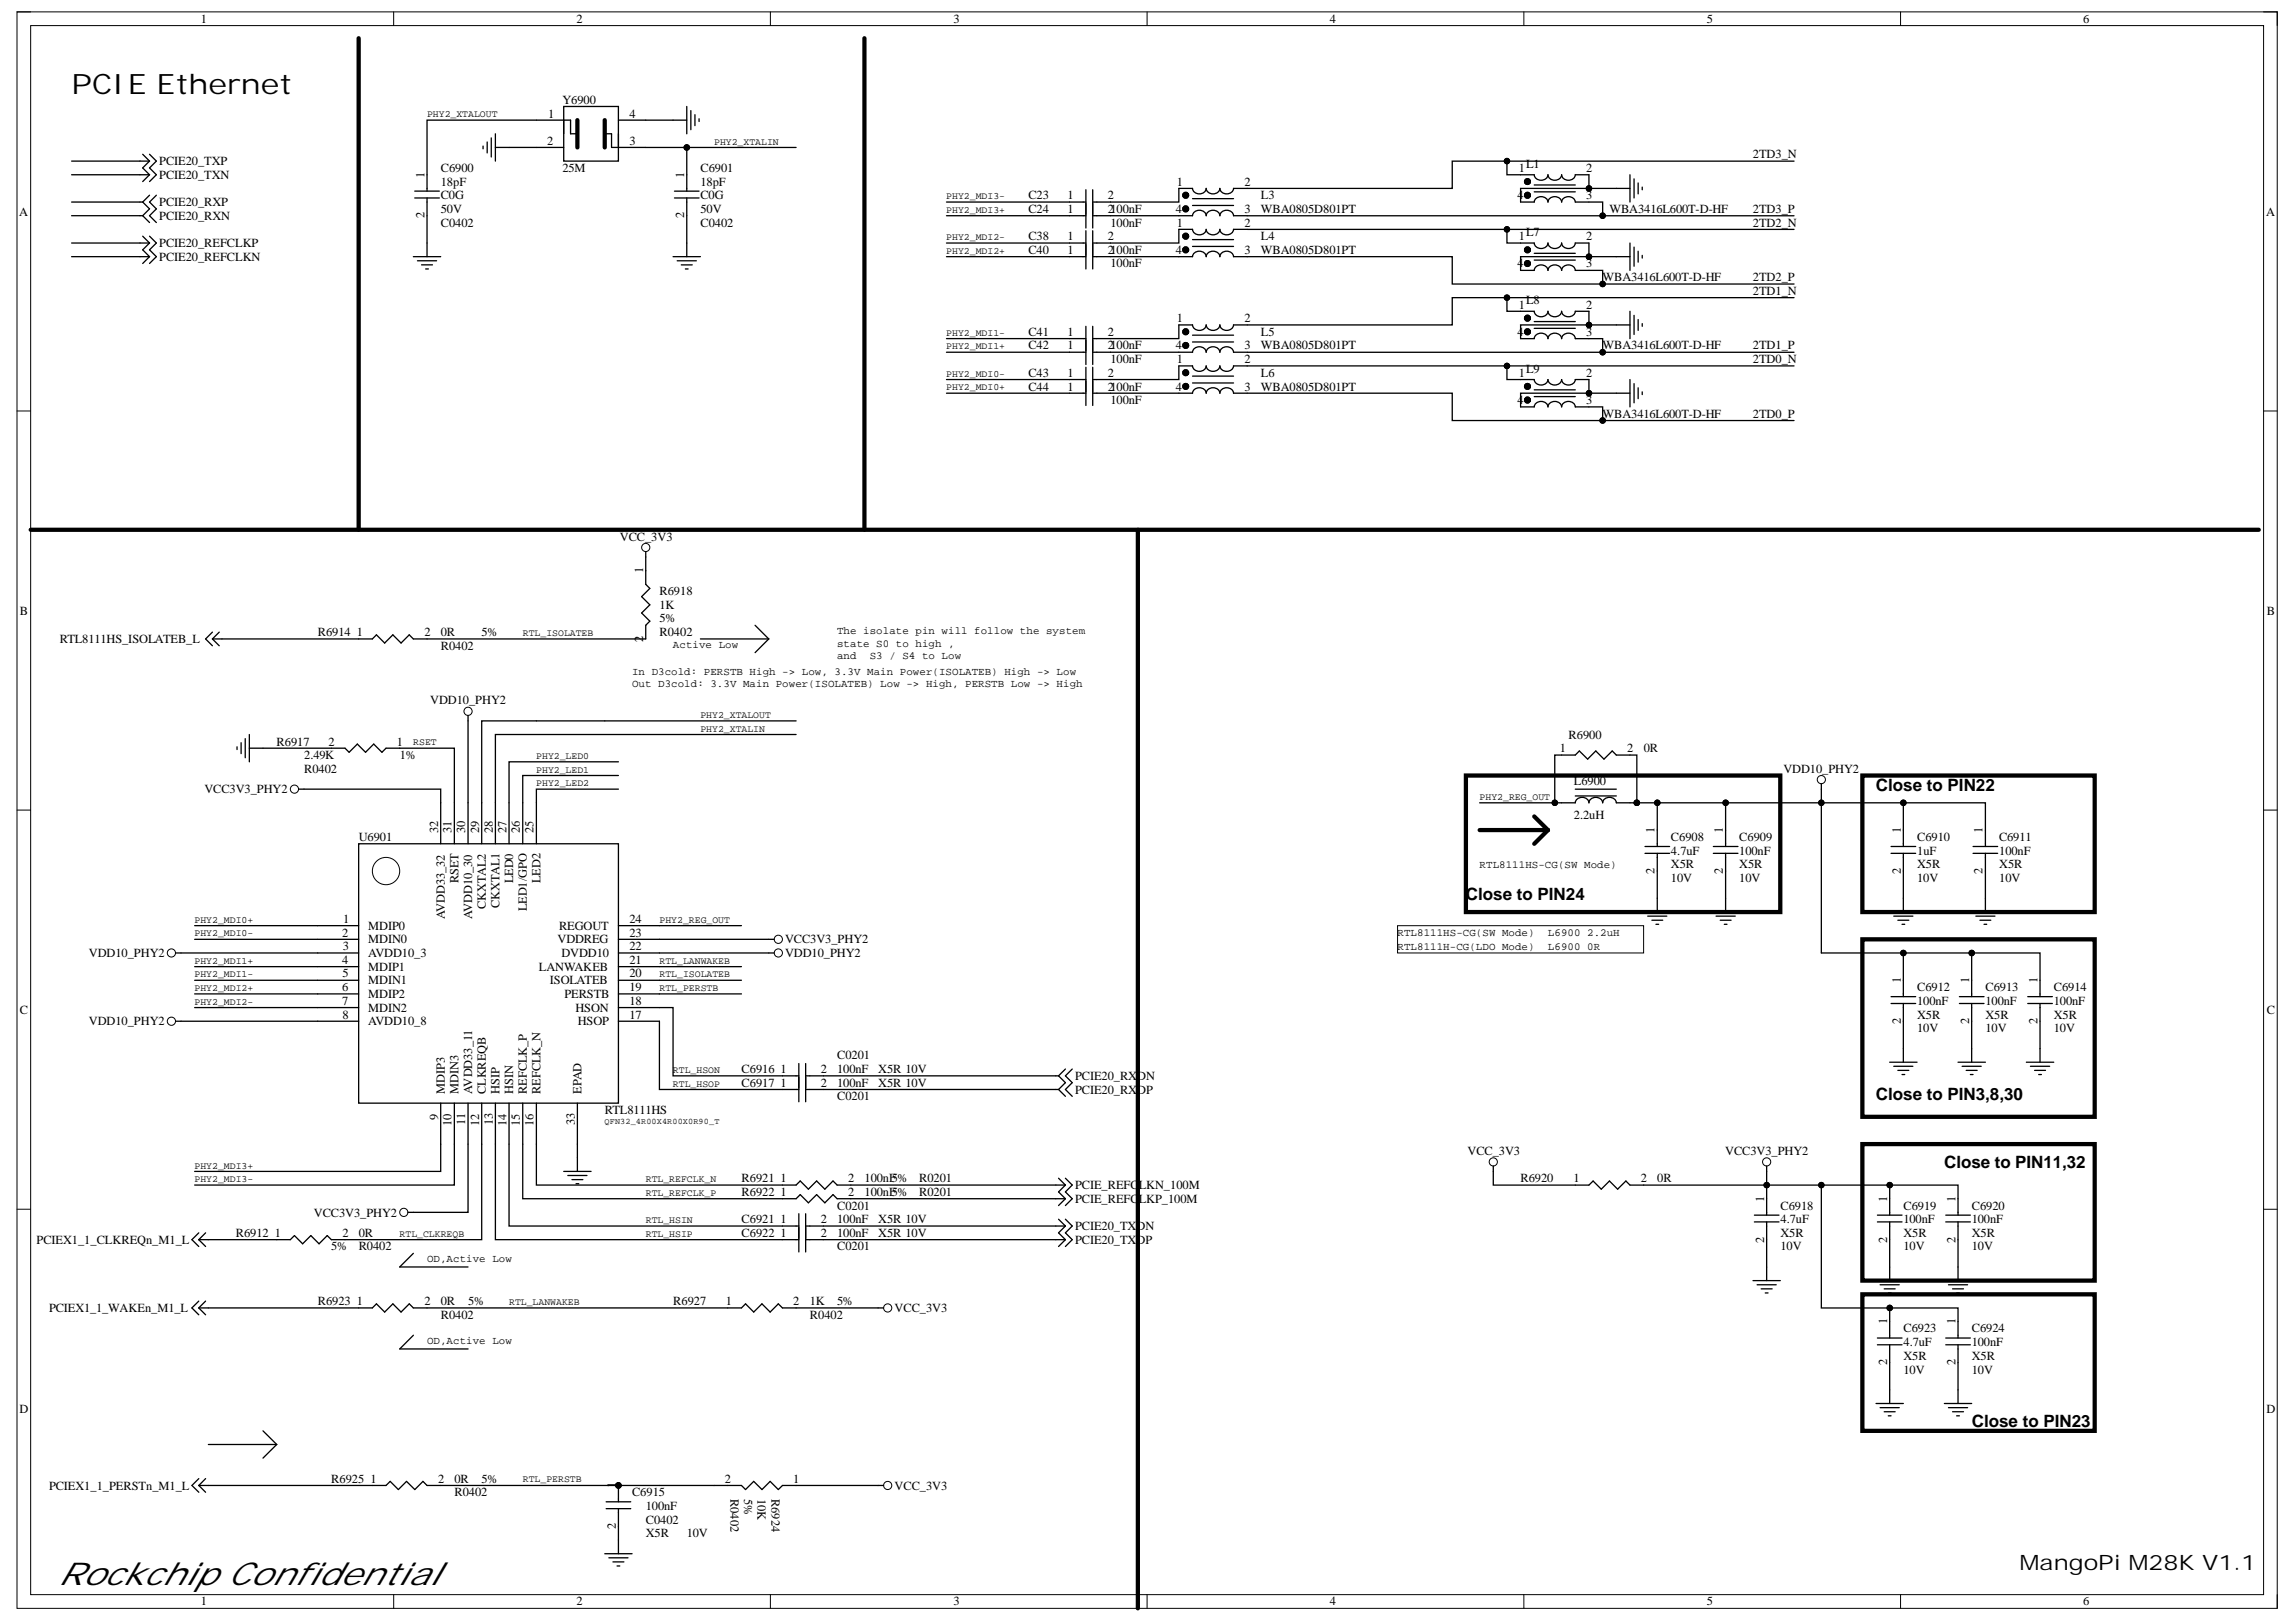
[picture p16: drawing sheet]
<svg xmlns="http://www.w3.org/2000/svg" width="297mm" height="210mm" viewBox="0 0 297 210" stroke-linecap="round" stroke-linejoin="round" font-family="sans-serif">
<defs><g id="words">
<text font-size="4.1" x="7.5" y="205.1">Rockchip Confidential</text>
<text font-size="3.6" x="9.3" y="12.1">PCIE Ethernet</text>
<text font-size="2.7" x="261.3" y="203.1">MangoPi M28K V1.1</text>
<g font-size="2.2">
<text x="242.7" y="102.4">Close to PIN22</text>
<text x="189.6" y="116.5">Close to PIN24</text>
<text x="242.7" y="142.3">Close to PIN3,8,30</text>
<text x="251.5" y="151.1">Close to PIN11,32</text>
<text x="255.1" y="184.7">Close to PIN23</text>
</g>
<g font-size="1.6">
<text x="26" y="3">1</text>
<text x="74.6" y="3">2</text>
<text x="123.4" y="3">3</text>
<text x="172" y="3">4</text>
<text x="220.8" y="3">5</text>
<text x="269.5" y="3">6</text>
<text x="70.9" y="15.2">1</text>
<text x="72.8" y="13.4">Y6900</text>
<text x="81.4" y="15.2">4</text>
<text x="20.6" y="21.4">PCIE20_TXP</text>
<text x="20.6" y="23.2">PCIE20_TXN</text>
<text x="54.9" y="23" transform="rotate(-90 54.9 23)">1</text>
<text x="57" y="22.3">C6900</text>
<text x="70.8" y="18.7">2</text>
<text x="72.8" y="22.3">25M</text>
<text x="81.4" y="18.7">3</text>
<text x="88.5" y="23" transform="rotate(-90 88.5 23)">1</text>
<text x="90.6" y="22.3">C6901</text>
<text x="196.5" y="22.3">1</text>
<text x="197.4" y="21.7">L1</text>
<text x="205.2" y="22.3">2</text>
<text x="226.8" y="20.5">2TD3_N</text>
<text x="2.5" y="27.9">A</text>
<text x="20.6" y="26.7">PCIE20_RXP</text>
<text x="20.6" y="28.4">PCIE20_RXN</text>
<text x="54.9" y="28.3" transform="rotate(-90 54.9 28.3)">2</text>
<text x="57" y="25.8">C0G</text>
<text x="57" y="29.3">C0402</text>
<text x="57" y="27.6">50V</text>
<text x="57" y="24">18pF</text>
<text x="88.5" y="28.3" transform="rotate(-90 88.5 28.3)">2</text>
<text x="90.6" y="25.8">C0G</text>
<text x="90.6" y="29.3">C0402</text>
<text x="90.6" y="27.6">50V</text>
<text x="90.6" y="24">18pF</text>
<text x="133" y="25.8">C23</text>
<text x="133" y="27.6">C24</text>
<text x="138.1" y="25.8">1</text>
<text x="138.1" y="27.6">1</text>
<text x="143.3" y="25.8">2</text>
<text x="143.3" y="27.6">2100nF</text>
<text x="143.7" y="29.3">100nF</text>
<text x="152.1" y="27.6">4</text>
<text x="152.3" y="24">1</text>
<text x="152.3" y="29.3">1</text>
<text x="161" y="27.6">3</text>
<text x="161" y="24">2</text>
<text x="161" y="29.3">2</text>
<text x="163.1" y="25.8">L3</text>
<text x="163.1" y="27.6">WBA0805D801PT</text>
<text x="196.3" y="25.8">4</text>
<text x="205.2" y="25.8">3</text>
<text x="208.2" y="27.6">WBA3416L600T-D-HF</text>
<text x="226.8" y="29.3">2TD2_N</text>
<text x="226.8" y="27.6">2TD3_P</text>
<text x="293.2" y="27.9">A</text>
<text x="20.6" y="32">PCIE20_REFCLKP</text>
<text x="20.6" y="33.8">PCIE20_REFCLKN</text>
<text x="133" y="31.1">C38</text>
<text x="133" y="32.9">C40</text>
<text x="138.1" y="31.1">1</text>
<text x="138.1" y="32.9">1</text>
<text x="143.3" y="31.1">2</text>
<text x="143.3" y="32.9">2100nF</text>
<text x="143.7" y="34.6">100nF</text>
<text x="152.1" y="32.9">4</text>
<text x="161" y="32.9">3</text>
<text x="163.1" y="31.1">L4</text>
<text x="163.1" y="32.9">WBA0805D801PT</text>
<text x="196.3" y="34.6">4</text>
<text x="196.5" y="31.1">1</text>
<text x="197.4" y="30.6">L7</text>
<text x="205.2" y="34.6">3</text>
<text x="205.2" y="31.1">2</text>
<text x="152.3" y="41.7">1</text>
<text x="161" y="41.7">2</text>
<text x="196.5" y="39.9">1</text>
<text x="197.4" y="39.4">L8</text>
<text x="205.2" y="39.9">2</text>
<text x="207.3" y="36.4">WBA3416L600T-D-HF</text>
<text x="226.8" y="38.2">2TD1_N</text>
<text x="226.8" y="36.4">2TD2_P</text>
<text x="133" y="43.4">C41</text>
<text x="133" y="45.2">C42</text>
<text x="138.1" y="43.4">1</text>
<text x="138.1" y="45.2">1</text>
<text x="143.3" y="43.4">2</text>
<text x="143.3" y="45.2">2100nF</text>
<text x="143.7" y="47">100nF</text>
<text x="152.1" y="45.2">4</text>
<text x="152.3" y="47">1</text>
<text x="161" y="45.2">3</text>
<text x="161" y="47">2</text>
<text x="163.1" y="43.4">L5</text>
<text x="163.1" y="45.2">WBA0805D801PT</text>
<text x="196.3" y="43.4">4</text>
<text x="205.2" y="43.4">3</text>
<text x="207.3" y="45.2">WBA3416L600T-D-HF</text>
<text x="226.8" y="47">2TD0_N</text>
<text x="226.8" y="45.2">2TD1_P</text>
<text x="133" y="48.8">C43</text>
<text x="133" y="50.5">C44</text>
<text x="138.1" y="48.8">1</text>
<text x="138.1" y="50.5">1</text>
<text x="143.3" y="48.8">2</text>
<text x="143.3" y="50.5">2100nF</text>
<text x="143.7" y="52.3">100nF</text>
<text x="152.1" y="50.5">4</text>
<text x="161" y="50.5">3</text>
<text x="163.1" y="48.8">L6</text>
<text x="163.1" y="50.5">WBA0805D801PT</text>
<text x="196.3" y="52.3">4</text>
<text x="196.5" y="48.8">1</text>
<text x="197.4" y="48.2">L9</text>
<text x="205.2" y="52.3">3</text>
<text x="205.2" y="48.8">2</text>
<text x="207.3" y="54.1">WBA3416L600T-D-HF</text>
<text x="226.8" y="54.1">2TD0_P</text>
<text x="80.2" y="70">VCC_3V3</text>
<text x="83.2" y="74.2" transform="rotate(-90 83.2 74.2)">1</text>
<text x="85.3" y="77">R6918</text>
<text x="2.6" y="79.5">B</text>
<text x="7.7" y="83.2">RTL8111HS_ISOLATEB_L</text>
<text x="41.1" y="82.3">R6914</text>
<text x="46.2" y="82.3">1</text>
<text x="54.9" y="82.3">2</text>
<text x="57" y="82.3">0R</text>
<text x="62.3" y="82.3">5%</text>
<text x="83.2" y="83" transform="rotate(-90 83.2 83)">2</text>
<text x="85.3" y="80.6">5%</text>
<text x="85.3" y="82.3">R0402</text>
<text x="85.3" y="78.8">1K</text>
<text x="293.2" y="79.5">B</text>
<text x="57" y="84.1">R0402</text>
<text x="55.7" y="91.2">VDD10_PHY2</text>
<text x="202.9" y="95.6">R6900</text>
<text x="35.8" y="96.5">R6917</text>
<text x="39.3" y="100">R0402</text>
<text x="39.3" y="98.2">2.49K</text>
<text x="42.5" y="96.5">2</text>
<text x="51.4" y="96.5">1</text>
<text x="51.7" y="98.2">1%</text>
<text x="201.8" y="97.3">1</text>
<text x="203.6" y="101.6">L6900</text>
<text x="210.5" y="97.3">2</text>
<text x="212.7" y="97.3">0R</text>
<text x="230.7" y="100">VDD10_PHY2</text>
<text x="26.4" y="102.7">VCC3V3_PHY2</text>
<text x="56.7" y="107.8" transform="rotate(-90 56.7 107.8)">32</text>
<text x="58.4" y="107.8" transform="rotate(-90 58.4 107.8)">31</text>
<text x="60.2" y="107.8" transform="rotate(-90 60.2 107.8)">30</text>
<text x="62" y="107.8" transform="rotate(-90 62 107.8)">29</text>
<text x="63.8" y="107.8" transform="rotate(-90 63.8 107.8)">28</text>
<text x="65.5" y="107.8" transform="rotate(-90 65.5 107.8)">27</text>
<text x="67.3" y="107.8" transform="rotate(-90 67.3 107.8)">26</text>
<text x="69" y="107.8" transform="rotate(-90 69 107.8)">25</text>
<text x="203.6" y="106">2.2uH</text>
<text x="214.1" y="107.8" transform="rotate(-90 214.1 107.8)">1</text>
<text x="222.9" y="107.8" transform="rotate(-90 222.9 107.8)">1</text>
<text x="245.9" y="107.8" transform="rotate(-90 245.9 107.8)">1</text>
<text x="256.5" y="107.8" transform="rotate(-90 256.5 107.8)">1</text>
<text x="46.4" y="108.8">U6901</text>
<text x="214.1" y="113.1" transform="rotate(-90 214.1 113.1)">2</text>
<text x="216.2" y="112.4">X5R</text>
<text x="216.2" y="108.8">C6908</text>
<text x="216.2" y="110.6">4.7uF</text>
<text x="222.9" y="113.1" transform="rotate(-90 222.9 113.1)">2</text>
<text x="225" y="112.4">X5R</text>
<text x="225" y="108.8">C6909</text>
<text x="225" y="110.6">100nF</text>
<text x="245.9" y="113.1" transform="rotate(-90 245.9 113.1)">2</text>
<text x="248" y="112.4">X5R</text>
<text x="248" y="108.8">C6910</text>
<text x="248" y="110.6">1uF</text>
<text x="256.5" y="113.1" transform="rotate(-90 256.5 113.1)">2</text>
<text x="258.6" y="112.4">X5R</text>
<text x="258.6" y="108.8">C6911</text>
<text x="258.6" y="110.6">100nF</text>
<text x="44.4" y="119.4">1</text>
<text x="57.5" y="119" transform="rotate(-90 57.5 119)">AVDD33_32</text>
<text x="59.3" y="114.3" transform="rotate(-90 59.3 114.3)">RSET</text>
<text x="61.1" y="119" transform="rotate(-90 61.1 119)">AVDD10_30</text>
<text x="62.9" y="117.6" transform="rotate(-90 62.9 117.6)">CKXTAL2</text>
<text x="64.6" y="117.5" transform="rotate(-90 64.6 117.5)">CKXTAL1</text>
<text x="66.4" y="114.3" transform="rotate(-90 66.4 114.3)">LED0</text>
<text x="68.2" y="117.9" transform="rotate(-90 68.2 117.9)">LED1/GPO</text>
<text x="69.9" y="114.2" transform="rotate(-90 69.9 114.2)">LED2</text>
<text x="81.4" y="119.4">24</text>
<text x="216.2" y="114.2">10V</text>
<text x="225" y="114.2">10V</text>
<text x="248" y="114.2">10V</text>
<text x="258.6" y="114.2">10V</text>
<text x="11.5" y="123.9">VDD10_PHY2</text>
<text x="44.2" y="121.2">2</text>
<text x="44.2" y="124.7">4</text>
<text x="44.3" y="123">3</text>
<text x="47.6" y="120.3">MDIP0</text>
<text x="47.6" y="122.1">MDIN0</text>
<text x="47.6" y="123.9">AVDD10_3</text>
<text x="47.6" y="125.6">MDIP1</text>
<text x="69.7" y="125.6">LANWAKEB</text>
<text x="72.1" y="122.1">VDDREG</text>
<text x="72.3" y="120.3">REGOUT</text>
<text x="72.6" y="123.9">DVDD10</text>
<text x="81.4" y="124.7">21</text>
<text x="81.4" y="123">22</text>
<text x="81.4" y="121.2">23</text>
<text x="101.6" y="123.9">VDD10_PHY2</text>
<text x="101.6" y="122.1">VCC3V3_PHY2</text>
<text x="2.6" y="131.2">C</text>
<text x="44.2" y="128.3">6</text>
<text x="44.2" y="130">7</text>
<text x="44.3" y="126.5">5</text>
<text x="44.3" y="131.8">8</text>
<text x="47.6" y="127.4">MDIN1</text>
<text x="47.6" y="129.2">MDIP2</text>
<text x="47.6" y="130.9">MDIN2</text>
<text x="71.2" y="127.4">ISOLATEB</text>
<text x="73" y="129.2">PERSTB</text>
<text x="74.5" y="130.9">HSON</text>
<text x="81.4" y="131.8">17</text>
<text x="81.4" y="130">18</text>
<text x="81.4" y="128.3">19</text>
<text x="81.4" y="126.5">20</text>
<text x="245.9" y="127.2" transform="rotate(-90 245.9 127.2)">1</text>
<text x="248" y="131.8">X5R</text>
<text x="248" y="128.3">C6912</text>
<text x="248" y="130">100nF</text>
<text x="254.8" y="127.2" transform="rotate(-90 254.8 127.2)">1</text>
<text x="256.9" y="131.8">X5R</text>
<text x="256.9" y="128.3">C6913</text>
<text x="256.9" y="130">100nF</text>
<text x="263.6" y="127.2" transform="rotate(-90 263.6 127.2)">1</text>
<text x="265.7" y="131.8">X5R</text>
<text x="265.7" y="128.3">C6914</text>
<text x="265.7" y="130">100nF</text>
<text x="293.2" y="131.2">C</text>
<text x="11.5" y="132.7">VDD10_PHY2</text>
<text x="47.6" y="132.7">AVDD10_8</text>
<text x="74.8" y="132.7">HSOP</text>
<text x="108.3" y="137.1">C0201</text>
<text x="245.9" y="132.5" transform="rotate(-90 245.9 132.5)">2</text>
<text x="248" y="133.6">10V</text>
<text x="254.8" y="132.5" transform="rotate(-90 254.8 132.5)">2</text>
<text x="256.9" y="133.6">10V</text>
<text x="263.6" y="132.5" transform="rotate(-90 263.6 132.5)">2</text>
<text x="265.7" y="133.6">10V</text>
<text x="57.5" y="141.5" transform="rotate(-90 57.5 141.5)">MDIP3</text>
<text x="59.3" y="141.5" transform="rotate(-90 59.3 141.5)">MDIN3</text>
<text x="61.1" y="141.5" transform="rotate(-90 61.1 141.5)">AVDD33_11</text>
<text x="62.9" y="141.5" transform="rotate(-90 62.9 141.5)">CLKREQB</text>
<text x="64.6" y="141.5" transform="rotate(-90 64.6 141.5)">HSIP</text>
<text x="66.4" y="141.5" transform="rotate(-90 66.4 141.5)">HSIN</text>
<text x="68.2" y="141.5" transform="rotate(-90 68.2 141.5)">REFCLK_P</text>
<text x="69.9" y="141.5" transform="rotate(-90 69.9 141.5)">REFCLK_N</text>
<text x="75.2" y="141.5" transform="rotate(-90 75.2 141.5)">EPAD</text>
<text x="95.9" y="140.7">C6917</text>
<text x="95.9" y="138.9">C6916</text>
<text x="101" y="140.7">1</text>
<text x="101" y="138.9">1</text>
<text x="106.2" y="140.7">2</text>
<text x="106.2" y="138.9">2</text>
<text x="108.3" y="142.4">C0201</text>
<text x="108.3" y="140.7">100nF</text>
<text x="108.3" y="138.9">100nF</text>
<text x="113.6" y="140.7">X5R 10V</text>
<text x="113.6" y="138.9">X5R 10V</text>
<text x="139.1" y="141.5">PCIE20_RXDP</text>
<text x="139.1" y="139.8">PCIE20_RXDN</text>
<text x="56.7" y="144.9" transform="rotate(-90 56.7 144.9)">9</text>
<text x="58.4" y="145.7" transform="rotate(-90 58.4 145.7)">10</text>
<text x="60.2" y="145.6" transform="rotate(-90 60.2 145.6)">11</text>
<text x="62" y="145.7" transform="rotate(-90 62 145.7)">12</text>
<text x="63.8" y="145.6" transform="rotate(-90 63.8 145.6)">13</text>
<text x="65.5" y="145.7" transform="rotate(-90 65.5 145.7)">14</text>
<text x="67.3" y="145.7" transform="rotate(-90 67.3 145.7)">15</text>
<text x="69" y="145.7" transform="rotate(-90 69 145.7)">16</text>
<text x="74.4" y="145.6" transform="rotate(-90 74.4 145.6)">33</text>
<text x="78.3" y="144.2">RTL8111HS</text>
<text x="189.9" y="149.5">VCC_3V3</text>
<text x="223.2" y="149.5">VCC3V3_PHY2</text>
<text x="95.9" y="154.8">R6922</text>
<text x="95.9" y="153">R6921</text>
<text x="101" y="154.8">1</text>
<text x="101" y="153">1</text>
<text x="109.7" y="154.8">2</text>
<text x="109.7" y="153">2</text>
<text x="111.9" y="154.8">100nF5%</text>
<text x="111.9" y="153">100nF5%</text>
<text x="118.9" y="154.8">R0201</text>
<text x="118.9" y="153">R0201</text>
<text x="139.1" y="155.7">PCIE_REFCLKP_100M</text>
<text x="139.1" y="153.9">PCIE_REFCLKN_100M</text>
<text x="196.7" y="153">R6920</text>
<text x="203.6" y="153">1</text>
<text x="212.3" y="153">2</text>
<text x="214.4" y="153">0R</text>
<text x="228.2" y="155.5" transform="rotate(-90 228.2 155.5)">1</text>
<text x="244.1" y="155.5" transform="rotate(-90 244.1 155.5)">1</text>
<text x="253" y="155.5" transform="rotate(-90 253 155.5)">1</text>
<text x="4.7" y="160.9">PCIEX1_1_CLKREQn_M1_L</text>
<text x="30.5" y="160.1">R6912</text>
<text x="35.5" y="160.1">1</text>
<text x="40.6" y="157.4">VCC3V3_PHY2</text>
<text x="42.9" y="161.8">5%</text>
<text x="44.3" y="160.1">2</text>
<text x="46.4" y="161.8">R0402</text>
<text x="46.4" y="160.1">0R</text>
<text x="95.9" y="160.1">C6922</text>
<text x="95.9" y="158.3">C6921</text>
<text x="101" y="160.1">1</text>
<text x="101" y="158.3">1</text>
<text x="106.2" y="160.1">2</text>
<text x="106.2" y="158.3">2</text>
<text x="108.3" y="161.8">C0201</text>
<text x="108.3" y="160.1">100nF</text>
<text x="108.3" y="156.5">C0201</text>
<text x="108.3" y="158.3">100nF</text>
<text x="113.6" y="160.1">X5R 10V</text>
<text x="113.6" y="158.3">X5R 10V</text>
<text x="139.1" y="160.9">PCIE20_TXDP</text>
<text x="139.1" y="159.2">PCIE20_TXDN</text>
<text x="228.2" y="160.8" transform="rotate(-90 228.2 160.8)">2</text>
<text x="230.3" y="160.1">X5R</text>
<text x="230.3" y="161.8">10V</text>
<text x="230.3" y="156.5">C6918</text>
<text x="230.3" y="158.3">4.7uF</text>
<text x="244.1" y="160.8" transform="rotate(-90 244.1 160.8)">2</text>
<text x="246.2" y="160.1">X5R</text>
<text x="246.2" y="161.8">10V</text>
<text x="246.2" y="156.5">C6919</text>
<text x="246.2" y="158.3">100nF</text>
<text x="253" y="160.8" transform="rotate(-90 253 160.8)">2</text>
<text x="255.1" y="160.1">X5R</text>
<text x="255.1" y="161.8">10V</text>
<text x="255.1" y="156.5">C6920</text>
<text x="255.1" y="158.3">100nF</text>
<text x="6.3" y="169.8">PCIEX1_1_WAKEn_M1_L</text>
<text x="41.1" y="168.9">R6923</text>
<text x="46.2" y="168.9">1</text>
<text x="54.9" y="168.9">2</text>
<text x="57" y="170.7">R0402</text>
<text x="57" y="168.9">0R</text>
<text x="60.6" y="168.9">5%</text>
<text x="87.1" y="168.9">R6927</text>
<text x="93.9" y="168.9">1</text>
<text x="102.6" y="168.9">2</text>
<text x="104.8" y="170.7">R0402</text>
<text x="104.8" y="168.9">1K</text>
<text x="108.3" y="168.9">5%</text>
<text x="115.7" y="169.8">VCC_3V3</text>
<text x="244.1" y="171.4" transform="rotate(-90 244.1 171.4)">1</text>
<text x="246.2" y="172.4">C6923</text>
<text x="253" y="171.4" transform="rotate(-90 253 171.4)">1</text>
<text x="255.1" y="172.4">C6924</text>
<text x="244.1" y="176.7" transform="rotate(-90 244.1 176.7)">2</text>
<text x="246.2" y="176">X5R</text>
<text x="246.2" y="177.8">10V</text>
<text x="246.2" y="174.2">4.7uF</text>
<text x="253" y="176.7" transform="rotate(-90 253 176.7)">2</text>
<text x="255.1" y="176">X5R</text>
<text x="255.1" y="177.8">10V</text>
<text x="255.1" y="174.2">100nF</text>
<text x="2.5" y="182.8">D</text>
<text x="293.2" y="182.8">D</text>
<text x="42.9" y="191.9">R6925</text>
<text x="47.9" y="191.9">1</text>
<text x="56.7" y="191.9">2</text>
<text x="58.8" y="191.9">0R</text>
<text x="62.3" y="191.9">5%</text>
<text x="93.8" y="191.9">2</text>
<text x="102.6" y="191.9">1</text>
<text x="6.3" y="192.8">PCIEX1_1_PERSTn_M1_L</text>
<text x="58.8" y="193.7">R0402</text>
<text x="79.7" y="197.9" transform="rotate(-90 79.7 197.9)">2</text>
<text x="79.7" y="192.6" transform="rotate(-90 79.7 192.6)">1</text>
<text x="81.8" y="193.7">C6915</text>
<text x="83.5" y="197.2">C0402</text>
<text x="83.5" y="195.4">100nF</text>
<text x="94.5" y="194" transform="rotate(90 94.5 194)">R0402</text>
<text x="96.3" y="194" transform="rotate(90 96.3 194)">5%</text>
<text x="98" y="194" transform="rotate(90 98 194)">10K</text>
<text x="99.8" y="194" transform="rotate(90 99.8 194)">R6924</text>
<text x="115.7" y="192.8">VCC_3V3</text>
<text x="83.5" y="198.9">X5R</text>
<text x="88.8" y="198.9">10V</text>
<text x="26" y="207.8">1</text>
<text x="74.6" y="207.8">2</text>
<text x="123.4" y="207.8">3</text>
<text x="172" y="207.8">4</text>
<text x="220.8" y="207.8">5</text>
<text x="269.5" y="207.8">6</text>
</g>
<g font-size="1.4">
<text x="87.1" y="83.8">Active Low</text>
<text x="108.3" y="82.1">The isolate pin will follow the system</text>
<text x="108.3" y="83.7">state S0 to high ,</text>
<text x="81.8" y="87.4">In D3cold: PERSTB High -&gt; Low, 3.3V Main Power(ISOLATEB) High -&gt; Low</text>
<text x="81.8" y="89">Out D3cold: 3.3V Main Power(ISOLATEB) Low -&gt; High, PERSTB Low -&gt; High</text>
<text x="108.3" y="85.3">and</text>
<text x="112.5" y="85.3">S3 / S4 to Low</text>
<text x="191.4" y="112.3">RTL8111HS-CG(SW Mode)</text>
<text x="180.8" y="121.1">RTL8111HS-CG(SW Mode)</text>
<text x="180.8" y="122.9">RTL8111H-CG(LDO Mode)</text>
<text x="200.3" y="121.1">L6900 2.2uH</text>
<text x="200.3" y="122.9">L6900 0R</text>
<text x="55.2" y="163.3">OD,Active Low</text>
<text x="55.2" y="174">OD,Active Low</text>
</g>
<g font-size="1.3">
<text x="55.2" y="15.2">PHY2_XTALOUT</text>
<text x="92.4" y="18.7">PHY2_XTALIN</text>
<text x="122.4" y="25.8">PHY2_MDI3-</text>
<text x="122.4" y="27.6">PHY2_MDI3+</text>
<text x="122.4" y="31.1">PHY2_MDI2-</text>
<text x="122.4" y="32.8">PHY2_MDI2+</text>
<text x="122.4" y="43.4">PHY2_MDI1-</text>
<text x="122.4" y="45.2">PHY2_MDI1+</text>
<text x="122.4" y="48.7">PHY2_MDI0-</text>
<text x="122.4" y="50.5">PHY2_MDI0+</text>
<text x="67.6" y="82.3">RTL_ISOLATEB</text>
<text x="90.6" y="94.7">PHY2_XTALIN</text>
<text x="90.6" y="92.9">PHY2_XTALOUT</text>
<text x="53.5" y="96.4">RSET</text>
<text x="69.4" y="98.2">PHY2_LED0</text>
<text x="69.4" y="100">PHY2_LED1</text>
<text x="69.4" y="101.7">PHY2_LED2</text>
<text x="191.4" y="103.5">PHY2_REG_OUT</text>
<text x="25.2" y="119.4">PHY2_MDI0+</text>
<text x="85.3" y="119.4">PHY2_REG_OUT</text>
<text x="25.2" y="124.7">PHY2_MDI1+</text>
<text x="25.2" y="121.2">PHY2_MDI0-</text>
<text x="85.3" y="124.7">RTL_LANWAKEB</text>
<text x="25.2" y="130">PHY2_MDI2-</text>
<text x="25.2" y="128.3">PHY2_MDI2+</text>
<text x="25.2" y="126.5">PHY2_MDI1-</text>
<text x="85.3" y="128.3">RTL_PERSTB</text>
<text x="85.3" y="126.5">RTL_ISOLATEB</text>
<text x="87.1" y="140.6">RTL_HSOP</text>
<text x="87.1" y="138.8">RTL_HSON</text>
<text x="25.2" y="153">PHY2_MDI3-</text>
<text x="25.2" y="151.2">PHY2_MDI3+</text>
<text x="83.5" y="154.8">RTL_REFCLK_P</text>
<text x="83.5" y="153">RTL_REFCLK_N</text>
<text x="51.7" y="160.1">RTL_CLKREQB</text>
<text x="83.5" y="158.3">RTL_HSIN</text>
<text x="83.5" y="160.1">RTL_HSIP</text>
<text x="65.9" y="168.9">RTL_LANWAKEB</text>
<text x="67.6" y="191.8">RTL_PERSTB</text>
</g>
<text font-size="1.1" x="78.2" y="145.4">QFN32_4R00X4R00X0R90_T</text>
</g></defs>
<g fill="none" stroke="#000" stroke-width=".13">
<path d="M2.2 1.5h1.8M2.2 1.5h292.4v206.6h-292.4zM4 3.3h288.8v203.1h-288.8zM50.9 1.5v1.8M99.7 1.5v1.8M148.4 1.5v1.8M197.1 1.5v1.8M245.9 1.5v1.8M292.8 1.5h1.8v1.8M2.2 53.2h1.8M292.8 53.2h1.8M2.2 104.8h1.8"/>
<path d="M292.8 104.8h1.8M2.2 156.5h1.8M292.8 156.5h1.8M50.9 206.4v1.7M99.7 206.4v1.7M148.4 206.4v1.7M197.1 206.4v1.7M245.9 206.4v1.7M294.6 206.4v1.7"/>
<circle cx="235.6" cy="103.9" r=".35"/>
</g>
<circle cx="235.6" cy="103.9" r=".35" fill="#000"/>
<g fill="none" stroke="#000" stroke-width=".17">
<path d="M83.5 73.9v1.7l.6 .5-1.1 1.1 1.1 1.1-1.1 1 1.1 1.1-.6 .5v1.8M255.3 110.4h3.1M255.3 109.5h3.1M256.9 107.4v2.1M256.9 110.4v2.3M103.3 139.4v3.2M104.2 139.4v3.2M262.3 129.9h3.2M262.3 129h3.2M263.9 126.9v2.1M263.9 129.9v2.3M101.2 141h2.1"/>
<path d="M101.2 158.7h2.1M103.3 157.1v4.9M104.2 141h2.3M104.2 157.1v4.9M104.2 158.7h2.3M101.2 160.4h2.1M104.2 160.4h2.3M251.7 174h3.2M251.7 173.2h3.2M253.3 171v2.2M253.3 174v2.3M48.2 192.2h1.7l.6-.5 1 1.1 1.1-1.1 1.1 1.1 1-1.1 .5 .5h1.8"/>
</g>
<path d="M46.4 109.2h33.6v33.6h-33.6z" fill-rule="evenodd" fill="#fff"/>
<g fill="none" stroke="#000" stroke-width=".17">
<path d="M18.5 20l.8 .8M19.3 20l.9 .8-.9 .9 .9 .9-.9 .9M62.5 18.9v.4M63 18.4v1.4M63.6 17.8v2.5M64.1 17.3v3.5M64.1 19.1h1.8M87.1 15.5h1.7M88.8 13.8v3.5M89.4 14.3v2.5M89.9 14.8v1.5M90.4 15.4v.3"/>
<path d="M18.1 33.2h1.2M18.1 31.4h1.2M18.1 20.8h1.2M18.1 22.6h1.2M18.1 26.1h.4M18.1 27.9h.4M18.5 30.6l.8 .8M18.5 26.1l.8 .9-.8 .9M18.5 27.9l.8 .9M19.3 31.4l-.8 .9 .8 .9M19.3 30.6l.9 .8-.9 .9 .9 .9-.9 .9M19.3 33.2l-.8 .9"/>
<path d="M19.3 20.8l-.8 .9 .8 .9M19.3 22.6l-.8 .9M19.3 25.3l-.8 .8M20.2 25.3l-.9 .8 .9 .9-.9 .9 .9 .9M53.5 33.2h3.5M53.7 25.6h3.1M53.7 24.7h3.1M54 33.7h2.5M54.5 34.3h1.5M55.1 34.8h.3M55.2 22.6v2.1M55.2 25.6v2.3"/>
<path d="M55.2 31.4v1.8M87.1 33.2h3.5M87.3 25.6h3.1M87.3 24.7h3.1M87.6 33.7h2.5M88.1 34.3h1.5M88.7 34.8h.3M88.8 22.6v2.1M88.8 25.6v2.3M88.8 31.5v1.7M83.5 71.4v.7M30.7 96.6v.4"/>
<path d="M31.2 96.1v1.4M31.7 95.6v2.5M32.3 96.8h1.7M32.3 95.1v3.5M42.9 96.8h1.7l.6 .6 1-1.1 1.1 1.1 1-1.1 1.1 1.1 .5-.6h1.8M46.4 82.7h1.8l.5-.5 1.1 1 1-1 1.1 1 1-1 .6 .5h1.7M60.6 92.6v.7M90.6 82.7h8.9M97.7 80.9l1.8 1.8M99.5 82.7l-1.8 1.8M38.6 102.1h.7M41.1 119.8h5.3"/>
<path d="M46.4 109.2h33.6v33.6h-33.6zM57 103.9v5.3M58.8 103.9v5.3M60.6 103.9v5.3M62.3 103.9v5.3M64.1 103.9v5.3M65.9 103.9v5.3M67.6 103.9v5.3M69.4 103.9v5.3M80 119.8h5.3M202 103.9h1.8a.9 .9 0 0 1 .9-.7 .9 .9 0 0 1 .9 .7 .91 .91 0 0 1 .9-.7 .91 .91 0 0 1 .8 .7 .9 .9 0 0 1 .9-.7 .9 .9 0 0 1 .9 .7h1.8M203.8 103h5.3"/>
<path d="M203.8 102.1h5.3M212.6 118h3.6M212.8 110.4h3.2M212.8 109.5h3.2M213.2 118.6h2.4M213.7 119.1h1.4M214.2 119.6h.4M214.4 107.4v2.1M214.4 110.4v2.3M214.4 116.3v1.7M221.5 118h3.5M221.7 110.4h3.1"/>
<path d="M221.7 109.5h3.1M222 118.6h2.5M222.5 119.1h1.5M223.1 119.6h.3M223.2 107.4v2.1M223.2 110.4v2.3M223.2 116.3v1.7M235.6 101.4v.7M244.5 118h3.5M244.7 110.4h3.1M244.7 109.5h3.1M245 118.6h2.5"/>
<path d="M245.5 119.1h1.4M246.1 119.6h.3M246.2 107.4v2.1M246.2 110.4v2.3M246.2 116.3v1.7M255.1 118h3.5M255.6 118.6h2.5M256.1 119.1h1.5M256.7 119.6h.3M256.9 116.3v1.7M22.7 123.3h.7M22.7 132.2h.7"/>
<path d="M41.1 121.6h5.3M41.1 123.3h5.3M41.1 125.1h5.3M41.1 126.9h5.3M41.1 128.6h5.3M41.1 130.4h5.3M41.1 132.2h5.3M80 121.6h5.3M80 123.3h5.3M80 125.1h5.3M80 126.9h5.3M80 128.6h5.3"/>
<path d="M80 130.4h5.3M80 132.2h5.3M99.5 121.6h.7M99.5 123.3h.7M101.2 139.2h2.1M103.3 137.6v3.2M104.2 139.2h2.3M104.2 137.6v3.2M244.5 137.5h3.5M244.7 129.9h3.1M244.7 129h3.1M245 138h2.5"/>
<path d="M245.5 138.5h1.4M246.1 139.1h.3M246.2 126.9v2.1M246.2 129.9v2.3M246.2 135.7v1.8M253.3 137.5h3.6M253.5 129.9h3.2M253.5 129h3.2M253.8 138h2.5M254.4 138.5h1.4M254.9 139.1h.4M255.1 126.9v2.1"/>
<path d="M255.1 129.9v2.3M255.1 135.7v1.8M262.2 137.5h3.5M262.7 138h2.5M263.2 138.5h1.4M263.8 139.1h.3M263.9 135.7v1.8M52.8 156.9h.7M57 142.8v5.3M58.8 142.8v5.3M60.6 142.8v5.3M62.3 142.8v5.3"/>
<path d="M64.1 142.8v5.3M65.9 142.8v5.3M67.6 142.8v5.3M69.4 142.8v5.3M72.9 151.6h3.6M73.5 152.1h2.4M74 152.7h1.4M74.5 153.2h.4M74.7 142.8v5.3M74.7 149.8v1.8M101.2 155.1h1.8l.5-.5 1.1 1.1 1-1.1 1.1 1.1 1.1-1.1 .5 .5h1.8M101.2 153.4h1.8l.5-.6 1.1 1.1 1-1.1 1.1 1.1 1.1-1.1 .5 .6h1.8"/>
<path d="M136.6 155.1h1.2M136.6 153.4h1.2M136.9 152.5l.9 .9M137.8 155.1l-.9 .9M137.8 153.4l-.9 .8 .9 .9M137.8 152.5l.9 .9-.9 .8 .9 .9-.9 .9M193.2 150.9v.7M203.8 153.4h1.8l.5-.6 1.1 1.1 1-1.1 1.1 1.1 1-1.1 .6 .6h1.7M228.6 150.9v.7M242.9 158.1h3.2M242.9 157.3h3.2M244.5 155.1v2.2"/>
<path d="M244.5 158.1v2.3M251.7 158.1h3.2M251.7 157.3h3.2M253.3 155.1v2.2M253.3 158.1v2.3M35.8 160.4h1.8l.5-.5 1.1 1.1 1-1.1 1.1 1.1 1-1.1 .6 .5h1.7M46.4 169.3h1.8l.5-.6 1.1 1.1 1-1.1 1.1 1.1 1-1.1 .6 .6h1.7M53.5 162.2l-1.8 1.8h8.9M53.5 172.8l-1.8 1.8h8.9M94.2 169.3h1.7l.6-.6 1 1.1 1.1-1.1 1 1.1 1.1-1.1 .5 .6h1.8M226.8 165.7h3.5M227.3 166.3h2.5"/>
<path d="M227.8 166.8h1.5M228.4 167.3h.3M228.6 164v1.7M242.7 165.7h3.5M243.2 166.3h2.5M243.8 166.8h1.4M244.3 167.3h.4M244.5 164v1.7M244.5 179.9v1.7M251.5 165.7h3.6M252.1 166.3h2.5M252.6 166.8h1.4"/>
<path d="M253.1 167.3h.4M253.3 164v1.7M253.3 179.9v1.7M27 186.9h8.8M34 185.2l1.8 1.7M35.8 186.9l-1.8 1.8M78.4 195.2h3.2M78.4 194.3h3.2M80 192.2v2.1M80 195.2v2.3M94.2 192.2h1.7l.6 .6 1-1.1 1.1 1.1 1-1.1 1.1 1.1 .5-.6h1.8M242.7 181.6h3.5"/>
<path d="M243.2 182.2h2.5M243.8 182.7h1.4M244.3 183.2h.4M251.5 181.6h3.6M252.1 182.2h2.5M252.6 182.7h1.4M253.1 183.2h.4"/>
</g>
<g fill="none" stroke="#000" stroke-width=".13">
<circle cx="83.5" cy="70.8" r=".53"/>
<circle cx="60.6" cy="92.1" r=".53"/>
<circle cx="38.1" cy="102.1" r=".53"/>
<circle cx="49.9" cy="112.7" r="1.77"/>
<circle cx="235.6" cy="100.9" r=".53"/>
<circle cx="22.2" cy="123.3" r=".53"/>
<circle cx="22.2" cy="132.2" r=".53"/>
<circle cx="100.7" cy="123.3" r=".53"/>
<circle cx="100.7" cy="121.6" r=".53"/>
<circle cx="52.2" cy="156.9" r=".53"/>
<circle cx="193.2" cy="150.4" r=".53"/>
<circle cx="228.6" cy="150.4" r=".53"/>
<circle cx="80" cy="192.2" r=".35"/>
</g>
<circle cx="80" cy="192.2" r=".35" fill="#000"/>
<path d="M46.4 4.9v63.7M111.8 4.9v63.7M4 68.6h288.2M147.2 68.6v139.5M189.6 100.4h40.7v17.6h-40.7zM191.4 107.4h8.9M198.5 105.7l1.8 1.7M200.3 107.4l-1.8 1.8M240.9 100.4h30.1v17.6h-30.1zM240.9 121.6h30.1v22.9h-30.1zM240.9 148.1h30.1v17.6h-30.1zM240.9 167.5h30.1v17.7h-30.1z" fill="none" stroke="#000" stroke-width=".55"/>
<circle cx="73.8" cy="14.7" r=".53" fill="#fff"/>
<circle cx="73.8" cy="14.7" r=".53" fill="none" stroke="#000" stroke-width=".17"/>
<path d="M75.6 15.7h1.8v3.6h-1.8z" fill-rule="evenodd" fill="#fff"/>
<path d="M75.6 15.7h1.8v3.6h-1.8z" fill="none" stroke="#000" stroke-width=".17"/>
<path d="M72.9 13.8h7.1v7h-7.1z" fill-rule="evenodd" fill="#fff"/>
<g fill="none" stroke="#000" stroke-width=".17">
<path d="M65.9 19.1h7M72.9 13.8h7.1v7h-7.1zM72.9 15.5v1.8M74.7 17.3h-.9v-1.8h-18.6v7.1M78.2 17.3h.9v1.8h23.9M80 17.3v1.8M80 15.5h7.1M88.8 19.1v3.5M9.3 27.9h8.8M9.3 33.2h8.8M9.3 26.1h8.8M9.3 22.6h8.8"/>
<path d="M9.3 31.4h8.8M9.3 20.8h8.8M55.2 27.9v3.5M88.8 27.9v3.6M122.4 27.9h18.1M122.4 33.2h18.1M122.4 26.1h18.1M122.4 31.5h18.1M140.5 24.6v4.9M140.5 29.9v4.9M141.4 27.9h12.9a.9 .9 0 0 1 .9-.7 .9 .9 0 0 1 .8 .7 .91 .91 0 0 1 .9-.7 .91 .91 0 0 1 .9 .7 .9 .9 0 0 1 .9-.7 .9 .9 0 0 1 .9 .7h72.5M141.4 33.2h12.9a.9 .9 0 0 1 .9-.7 .9 .9 0 0 1 .8 .7 .91 .91 0 0 1 .9-.7 .91 .91 0 0 1 .9 .7 .9 .9 0 0 1 .9-.7 .9 .9 0 0 1 .9 .7h28.3v3.6h44.2"/>
<path d="M141.4 24.6v4.9M141.4 29.9v4.9M154.3 26.6h5.3M154.3 25.7h5.3M154.3 31.9h5.3M154.3 31h5.3M195 20.9v1.7h3.5a.91 .91 0 0 0 .9 .7 .91 .91 0 0 0 .9-.7 .9 .9 0 0 0 .8 .7 .9 .9 0 0 0 .9-.7 .9 .9 0 0 0 .9 .7 .9 .9 0 0 0 .9-.7h1.8v1.8h-8.9v1.7h1.8a.91 .91 0 0 1 .9-.7 .91 .91 0 0 1 .9 .7 .91 .91 0 0 1 .8-.7 .91 .91 0 0 1 .9 .7 .91 .91 0 0 1 .9-.7 .91 .91 0 0 1 .9 .7h3.5v1.8M195 29.7v1.8h3.5a.91 .91 0 0 0 .9 .7 .91 .91 0 0 0 .9-.7 .9 .9 0 0 0 .8 .7 .9 .9 0 0 0 .9-.7 .9 .9 0 0 0 .9 .7 .9 .9 0 0 0 .9-.7h1.8v1.7h-8.9v1.8h1.8a.91 .91 0 0 1 .9-.7 .91 .91 0 0 1 .9 .7 .9 .9 0 0 1 .8-.7 .9 .9 0 0 1 .9 .7 .9 .9 0 0 1 .9-.7 .9 .9 0 0 1 .9 .7h3.5v1.8M195 38.5v1.8h3.5a.91 .91 0 0 0 .9 .7 .91 .91 0 0 0 .9-.7 .9 .9 0 0 0 .8 .7 .9 .9 0 0 0 .9-.7 .9 .9 0 0 0 .9 .7 .9 .9 0 0 0 .9-.7h1.8v1.7h-8.9v1.8h1.8a.91 .91 0 0 1 .9-.7 .91 .91 0 0 1 .9 .7 .9 .9 0 0 1 .8-.7 .9 .9 0 0 1 .9 .7 .9 .9 0 0 1 .9-.7 .9 .9 0 0 1 .9 .7h3.5v1.8M198.5 24.8h5.3M198.5 23.9h5.3M198.5 33.7h5.3"/>
<path d="M198.5 32.8h5.3M205.6 24.4h5.3M205.6 33.2h5.3M210.9 22.6v3.5M210.9 31.5v3.5M211.4 23.1v2.5M211.4 32v2.5M211.9 23.7v1.4M211.9 32.5v1.4M212.5 24.2v.4M212.5 33v.4M232.1 20.9h-44.2v3.5h-28.3a.9 .9 0 0 1-.9 .7 .9 .9 0 0 1-.9-.7 .91 .91 0 0 1-.9 .7 .91 .91 0 0 1-.9-.7 .9 .9 0 0 1-.8 .7 .9 .9 0 0 1-.9-.7h-1.8v1.7h-11.1"/>
<path d="M232.1 29.7h-72.5a.9 .9 0 0 1-.9 .7 .9 .9 0 0 1-.9-.7 .91 .91 0 0 1-.9 .7 .91 .91 0 0 1-.9-.7 .9 .9 0 0 1-.8 .7 .9 .9 0 0 1-.9-.7h-1.8v1.8h-11.1M232.1 38.5h-44.2v3.5h-28.3a.9 .9 0 0 1-.9 .8 .9 .9 0 0 1-.9-.8 .91 .91 0 0 1-.9 .8 .91 .91 0 0 1-.9-.8 .9 .9 0 0 1-.8 .8 .9 .9 0 0 1-.9-.8h-1.8v1.8h-11.1M122.4 45.6h18.1M122.4 50.9h18.1M122.4 43.8h18.1M122.4 49.1h18.1M140.5 42.2v5M140.5 47.5v5M141.4 45.6h12.9a.9 .9 0 0 1 .9-.7 .9 .9 0 0 1 .8 .7 .91 .91 0 0 1 .9-.7 .91 .91 0 0 1 .9 .7 .9 .9 0 0 1 .9-.7 .9 .9 0 0 1 .9 .7h1.8M141.4 50.9h12.9a.91 .91 0 0 1 .9-.7 .91 .91 0 0 1 .8 .7 .91 .91 0 0 1 .9-.7 .91 .91 0 0 1 .9 .7 .91 .91 0 0 1 .9-.7 .91 .91 0 0 1 .9 .7h28.3v3.5h44.2M141.4 42.2v5M141.4 47.5v5"/>
<path d="M154.3 44.3h5.3M154.3 43.4h5.3M154.3 49.6h5.3M154.3 48.7h5.3M161.4 45.6h70.7M195 47.4v1.7h3.5a.91 .91 0 0 0 .9 .7 .91 .91 0 0 0 .9-.7 .9 .9 0 0 0 .8 .7 .9 .9 0 0 0 .9-.7 .9 .9 0 0 0 .9 .7 .9 .9 0 0 0 .9-.7h1.8v1.8h-8.9v1.8h1.8a.91 .91 0 0 1 .9-.8 .91 .91 0 0 1 .9 .8 .9 .9 0 0 1 .8-.8 .9 .9 0 0 1 .9 .8 .9 .9 0 0 1 .9-.8 .9 .9 0 0 1 .9 .8h3.5v1.7M198.5 42.5h5.3M198.5 41.6h5.3M198.5 51.3h5.3M198.5 50.4h5.3M205.6 42h5.3M205.6 50.9h5.3"/>
<path d="M210.9 40.3v3.5M210.9 49.1v3.6M211.4 40.8v2.5M211.4 49.6v2.5M211.9 41.4v1.4M211.9 50.2v1.4M212.5 41.9v.3M212.5 50.7v.4M232.1 47.4h-72.5a.91 .91 0 0 1-.9 .7 .91 .91 0 0 1-.9-.7 .91 .91 0 0 1-.9 .7 .91 .91 0 0 1-.9-.7 .91 .91 0 0 1-.8 .7 .91 .91 0 0 1-.9-.7h-1.8v1.7h-11.1M83.5 72.1v1.8M27.5 82.7l.9 .9M27.5 81.8l-.9 .9 .9 .9"/>
<path d="M27.5 82.7h18.9M28.4 81.8l-.9 .9M34 96.8h8.9M51.7 96.8h7.1v7.1M55.2 82.7h28.3M60.6 93.3v10.6M80 98.6h-14.1v5.3M103 93.3h-40.7v10.6M103 95.1h-38.9v8.8M25.2 119.8h15.9M39.3 102.1h17.7v1.8M80 100.4h-12.4v3.5"/>
<path d="M80 102.1h-10.6v1.8M85.3 119.8h10.6M191.4 103.9h10.6M201.1 103.9v-6.2h2.7l.5-.5 1.1 1 1.1-1 1 1 1.1-1 .5 .5h2.7v6.2M210.9 103.9h.9M211.8 103.9h11.4M214.4 103.9v3.5M214.4 112.7v3.6M223.2 112.7v3.6M235.6 102.1v1.8h-12.4v3.5M246.2 107.4v-3.5h-10.6v19.4h10.6M246.2 103.9h10.7v3.5"/>
<path d="M246.2 112.7v3.6M256.9 112.7v3.6M23.4 123.3h17.7M23.4 132.2h17.7M25.2 130.4h15.9M25.2 128.6h15.9M25.2 126.9h15.9M25.2 125.1h15.9M25.2 121.6h15.9M85.3 132.2v8.8h15.9M85.3 130.4h1.8v8.8h14.1M85.3 128.6h10.6"/>
<path d="M85.3 126.9h10.6M85.3 125.1h10.6M85.3 121.6h14.2M85.3 123.3h14.2M106.5 139.2h30.4M136.9 139.2l.9 .9-.9 .9M137.8 138.3l-.9 .9M138.7 138.3l-.9 .9 .9 .9-.9 .9 .9 .9M246.2 126.9v-3.6h8.9v3.6M246.2 132.2v3.5M255.1 123.3h8.8v3.6M255.1 132.2v3.5"/>
<path d="M263.9 132.2v3.5M25.7 159.5l-.9 .9 .9 .9M26.6 159.5l-.9 .9M57 148.1v3.5h-31.8M58.8 148.1v5.3h-33.6M60.6 148.1v8.8h-7.1M62.3 148.1v12.3h-17.7M64.1 148.1v12.3h37.1M65.9 148.1v10.6h35.3M67.6 148.1v7h33.6M69.4 148.1v5.3h31.8M74.7 148.1v1.7"/>
<path d="M106.5 158.7h31.3M106.5 141h30.4M110.1 155.1h26.5M110.1 153.4h26.5M136.9 157.8l.9 .9M136.9 141l.9 .9M137.8 158.7l-.9 .8 .9 .9M137.8 157.8l.9 .9-.9 .8 .9 .9-.9 .9M193.2 151.6v1.8h10.6M227 158.1h3.2M227 157.3h3.2M228.6 151.6v1.8h-16"/>
<path d="M228.6 157.3v-3.9h7v15.9h8.9v3.9M228.6 158.1v5.9M235.6 153.4h8.9M244.5 155.1v-1.7h8.8v1.7M25.7 160.4h10.1M25.7 169.3l.9 .8M25.7 168.4l-.9 .9 .9 .8M25.7 169.3h20.7M25.7 160.4l.9 .9M26.6 168.4l-.9 .9M55.2 169.3h39M103 169.3h11.3"/>
<path d="M106.5 160.4h31.3M137.8 160.4l-.9 .9M242.9 174h3.2M242.9 173.2h3.2M244.5 169.3h8.8v1.7M244.5 160.4v3.6M244.5 174v5.9M253.3 160.4v3.6M253.3 176.3v3.6M25.7 192.2l.9 .9M25.7 191.3l-.9 .9 .9 .9M25.7 192.2h22.5"/>
<path d="M26.6 191.3l-.9 .9M57 192.2h37.2M80 197.5v3.6M103 192.2h11.3M78.2 201.1h3.6M78.8 201.6h2.4M79.3 202.1h1.4M79.8 202.7h.4"/>
</g>
<g fill="none" stroke="#000" stroke-width=".55">
<path d="M74.7 15.5v3.6M78.2 15.5v3.6"/>
<circle cx="153.4" cy="32.3" r=".18"/>
<circle cx="153.4" cy="25.3" r=".18"/>
<circle cx="153.4" cy="27" r=".18"/>
<circle cx="153.4" cy="30.6" r=".18"/>
<circle cx="197.6" cy="23.5" r=".18"/>
<circle cx="197.6" cy="32.3" r=".18"/>
<circle cx="197.6" cy="25.3" r=".18"/>
<circle cx="197.6" cy="34.1" r=".18"/>
<circle cx="153.4" cy="44.7" r=".18"/>
<circle cx="153.4" cy="50" r=".18"/>
<circle cx="153.4" cy="42.9" r=".18"/>
<circle cx="153.4" cy="48.2" r=".18"/>
<circle cx="197.6" cy="51.8" r=".18"/>
<circle cx="197.6" cy="41.2" r=".18"/>
<circle cx="197.6" cy="50" r=".18"/>
<circle cx="197.6" cy="42.9" r=".18"/>
</g>
<g fill="none" stroke="#000" stroke-width=".13">
<path d="M180.8 119.8h31.8v3.5h-31.8z"/>
<circle cx="88.8" cy="19.1" r=".35"/>
<circle cx="195" cy="38.5" r=".35"/>
<circle cx="195" cy="20.8" r=".35"/>
<circle cx="195" cy="29.7" r=".35"/>
<circle cx="205.6" cy="33.2" r=".35"/>
<circle cx="205.6" cy="24.4" r=".35"/>
<circle cx="207.3" cy="27.9" r=".35"/>
<circle cx="207.3" cy="36.7" r=".35"/>
<circle cx="195" cy="47.4" r=".35"/>
<circle cx="205.6" cy="42.1" r=".35"/>
<circle cx="205.6" cy="50.9" r=".35"/>
<circle cx="207.3" cy="45.6" r=".35"/>
<circle cx="207.3" cy="54.4" r=".35"/>
<circle cx="201.1" cy="103.9" r=".35"/>
<circle cx="211.8" cy="103.9" r=".35"/>
<circle cx="214.4" cy="103.9" r=".35"/>
<circle cx="223.3" cy="103.9" r=".35"/>
<circle cx="246.2" cy="103.9" r=".35"/>
<circle cx="246.2" cy="123.3" r=".35"/>
<circle cx="255.1" cy="123.3" r=".35"/>
<circle cx="228.6" cy="153.4" r=".35"/>
<circle cx="235.6" cy="153.4" r=".35"/>
<circle cx="244.5" cy="153.4" r=".35"/>
<circle cx="114.8" cy="169.3" r=".53"/>
<circle cx="244.5" cy="169.3" r=".35"/>
<circle cx="80" cy="192.2" r=".35"/>
<circle cx="114.8" cy="192.2" r=".53"/>
</g>
<g fill="#000">
<circle cx="88.8" cy="19.1" r=".35"/>
<circle cx="195" cy="38.5" r=".35"/>
<circle cx="195" cy="20.8" r=".35"/>
<circle cx="195" cy="29.7" r=".35"/>
<circle cx="205.6" cy="33.2" r=".35"/>
<circle cx="205.6" cy="24.4" r=".35"/>
<circle cx="207.3" cy="27.9" r=".35"/>
<circle cx="207.3" cy="36.7" r=".35"/>
<circle cx="195" cy="47.4" r=".35"/>
<circle cx="205.6" cy="42.1" r=".35"/>
<circle cx="205.6" cy="50.9" r=".35"/>
<circle cx="207.3" cy="45.6" r=".35"/>
<circle cx="207.3" cy="54.4" r=".35"/>
<circle cx="201.1" cy="103.9" r=".35"/>
<circle cx="211.8" cy="103.9" r=".35"/>
<circle cx="214.4" cy="103.9" r=".35"/>
<circle cx="223.3" cy="103.9" r=".35"/>
<circle cx="246.2" cy="103.9" r=".35"/>
<circle cx="246.2" cy="123.3" r=".35"/>
<circle cx="255.1" cy="123.3" r=".35"/>
<circle cx="228.6" cy="153.4" r=".35"/>
<circle cx="235.6" cy="153.4" r=".35"/>
<circle cx="244.5" cy="153.4" r=".35"/>
<circle cx="244.5" cy="169.3" r=".35"/>
<circle cx="80" cy="192.2" r=".35"/>
</g>
<use href="#words"/>
</svg>
